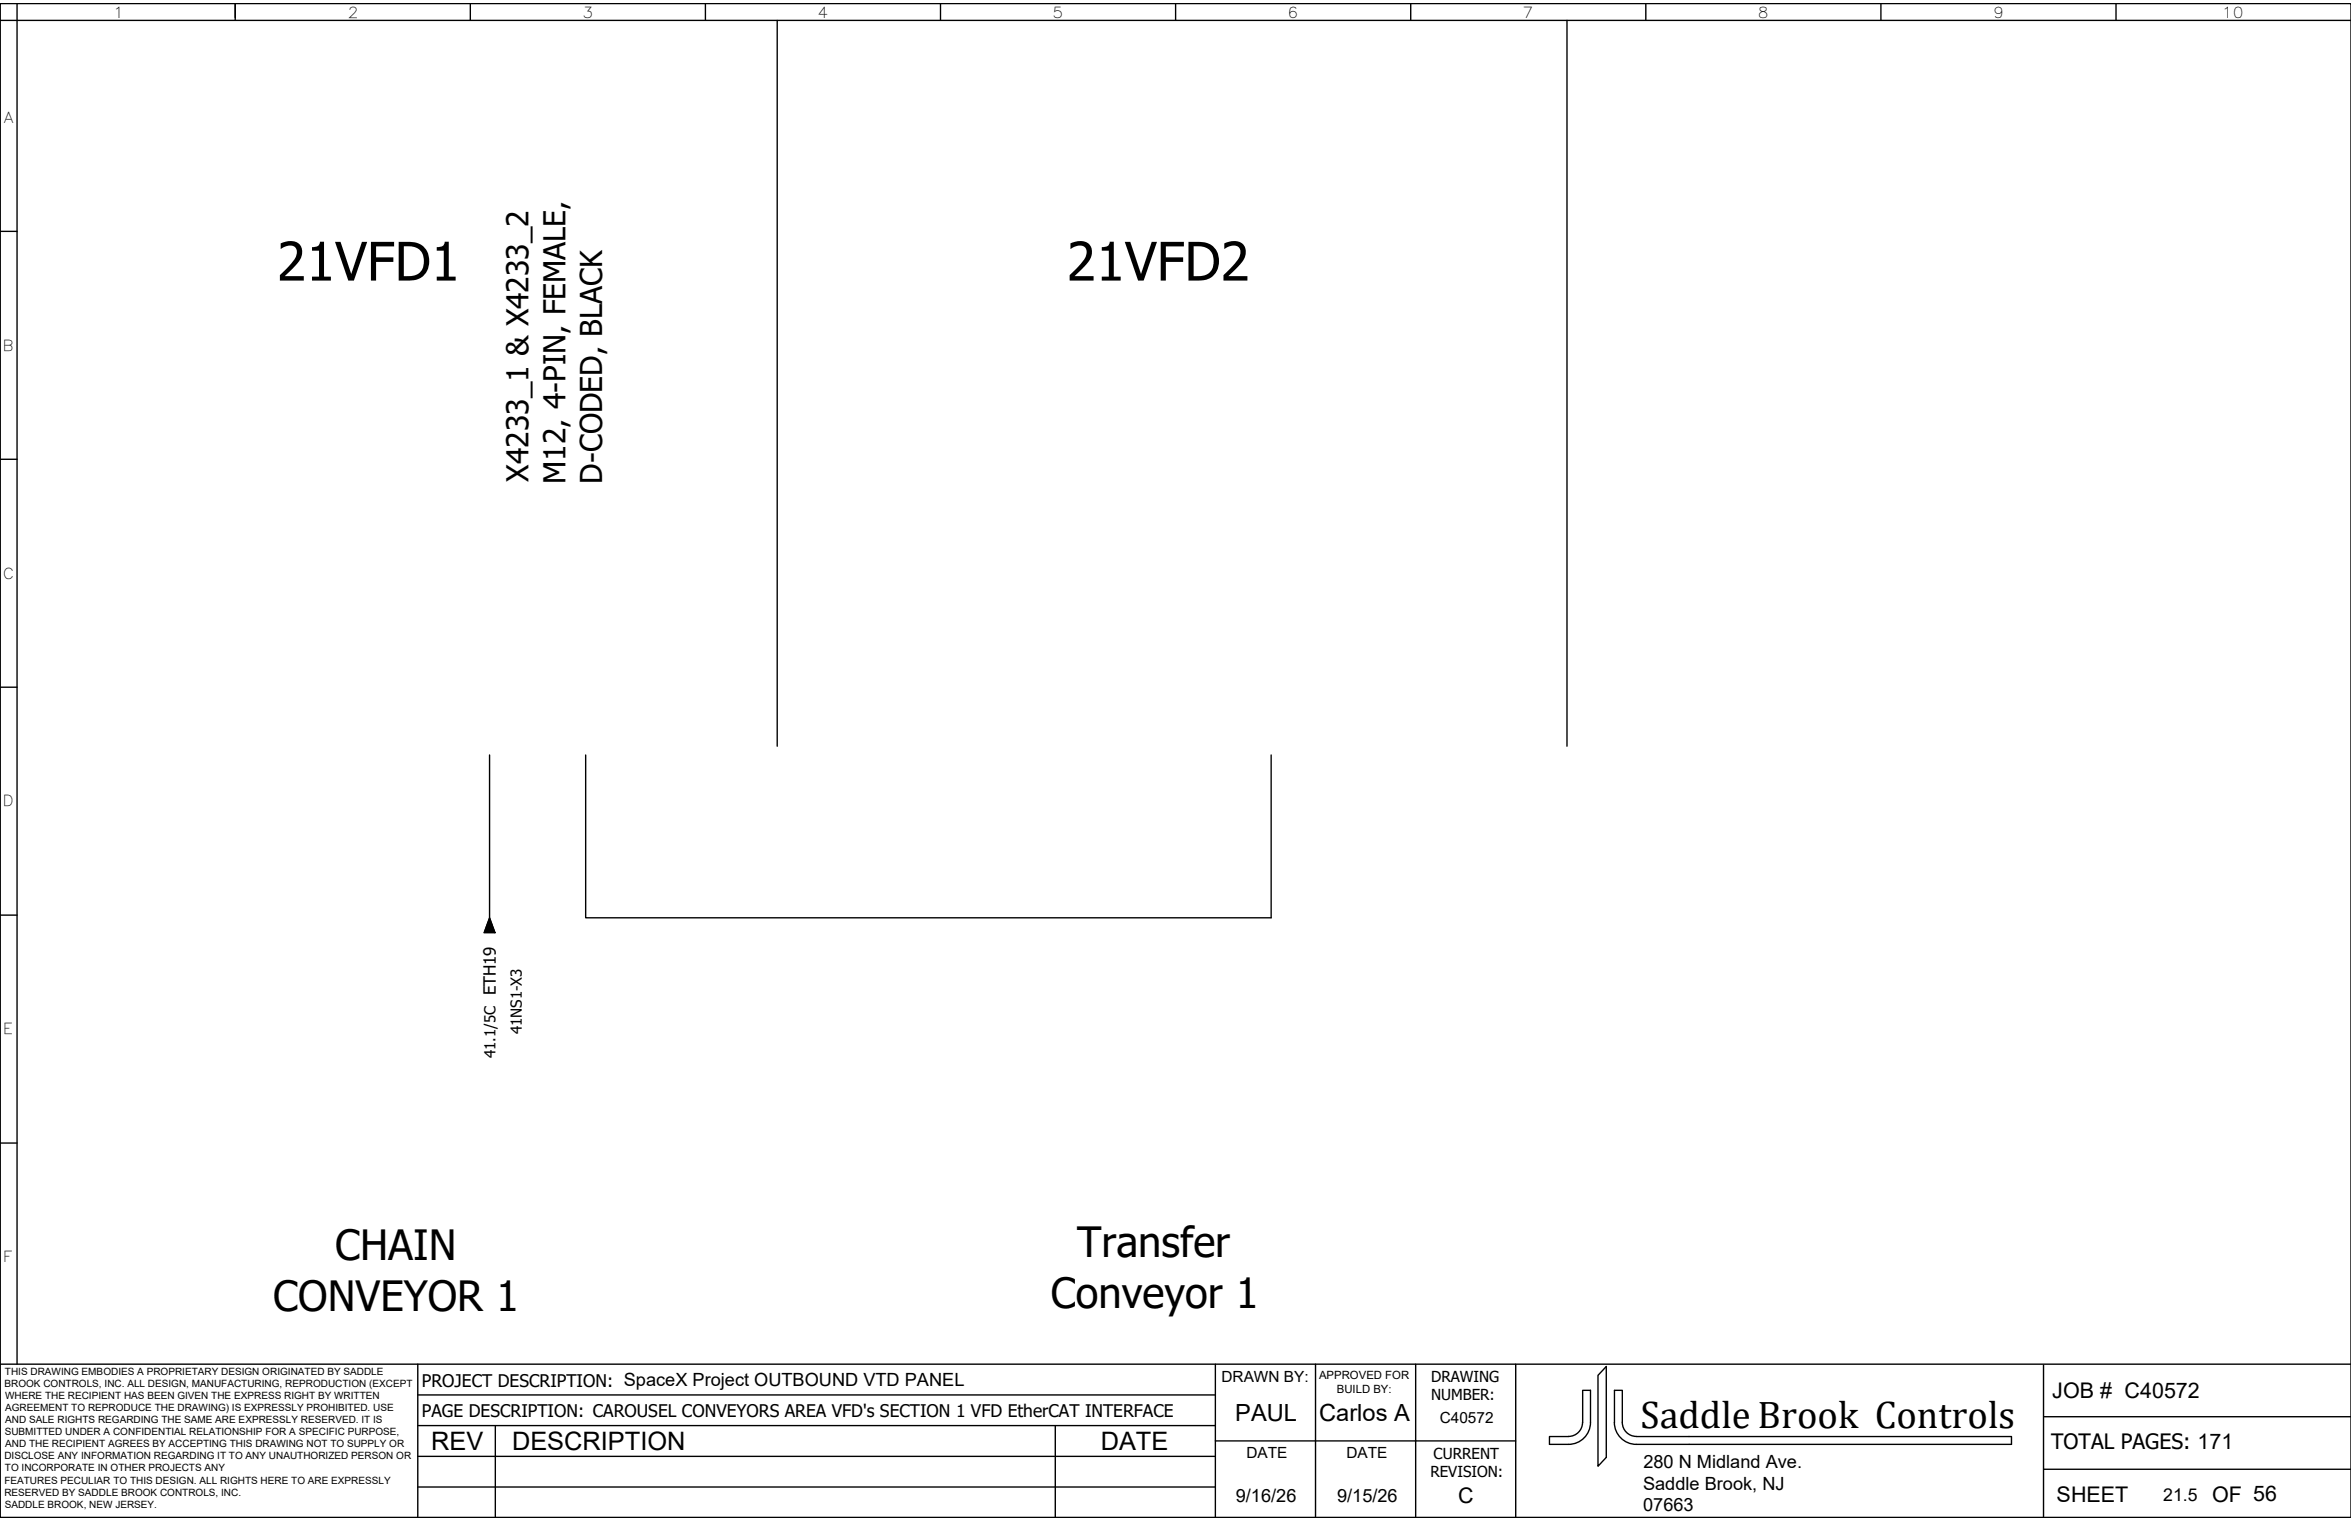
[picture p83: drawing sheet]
<svg xmlns="http://www.w3.org/2000/svg" width="432mm" height="279mm" viewBox="0 0 432 279" stroke-linecap="round" stroke-linejoin="round" font-family="sans-serif">
<defs><g id="words">
<g font-size="9.8">
<text x="50.9" y="51.5">21VFD1</text>
<text x="195.9" y="51.5">21VFD2</text>
</g>
<g font-size="7.7">
<text x="61.6" y="231.5">CHAIN</text>
<text x="197.8" y="231">Transfer</text>
<text x="50.2" y="240.9">CONVEYOR 1</text>
<text x="193" y="240.3">Conveyor 1</text>
</g>
<text font-size="7.1" x="301.3" y="262.4">Saddle Brook Controls</text>
<g font-size="5.5">
<text x="97" y="88.5" transform="rotate(-90 97 88.5)">X4233_1 &amp; X4233_2</text>
<text x="103.8" y="88.9" transform="rotate(-90 103.8 88.9)">M12, 4-PIN, FEMALE,</text>
<text x="110.6" y="88.9" transform="rotate(-90 110.6 88.9)">D-CODED, BLACK</text>
</g>
<g font-size="4.7">
<text x="79.2" y="266.3">REV</text>
<text x="94" y="266.4">DESCRIPTION</text>
<text x="202.2" y="266.3">DATE</text>
</g>
<g font-size="4.3">
<text x="226.9" y="261.1">PAUL</text>
<text x="242.3" y="261.1">Carlos A</text>
</g>
<g font-size="4">
<text x="376.9" y="256.8">JOB # C40572</text>
<text x="377.7" y="275.9">SHEET</text>
<text x="406.3" y="275.9">OF 56</text>
</g>
<g font-size="3.9">
<text x="376.7" y="266.3">TOTAL PAGES: 171</text>
<text x="267.8" y="276.1">C</text>
</g>
<g font-size="3.3">
<text x="301.8" y="269.6">280 N Midland Ave.</text>
<text x="227" y="275.9">9/16/26</text>
<text x="245.6" y="275.9">9/15/26</text>
<text x="301.8" y="273.6">Saddle Brook, NJ</text>
<text x="301.8" y="277.6">07663</text>
</g>
<g font-size="3.2">
<text x="77.5" y="254.8">PROJECT DESCRIPTION: SpaceX Project OUTBOUND VTD PANEL</text>
<text x="77.5" y="260.2">PAGE DESCRIPTION: CAROUSEL CONVEYORS AREA VFD's SECTION 1 VFD EtherCAT INTERFACE</text>
<text x="397.3" y="275.7">21.5</text>
</g>
<g font-size="2.8">
<text x="20.8" y="3.2">1</text>
<text x="63.9" y="3.2">2</text>
<text x="107" y="3.2">3</text>
<text x="150.2" y="3.2">4</text>
<text x="193.3" y="3.2">5</text>
<text x="236.5" y="3.2">6</text>
<text x="279.7" y="3.2">7</text>
<text x="322.9" y="3.2">8</text>
<text x="366" y="3.2">9</text>
<text x="408.1" y="3.2">10</text>
<text x=".7" y="22.5">A</text>
<text x=".5" y="64.4">B</text>
<text x=".5" y="106.3">C</text>
<text x=".5" y="148.1">D</text>
<text x=".6" y="190">E</text>
<text x="95.9" y="190" transform="rotate(-90 95.9 190)">41NS1-X3</text>
<text x="91" y="194.4" transform="rotate(-90 91 194.4)">41.1/5C ETH19</text>
<text x=".6" y="231.9">F</text>
<text x="224.3" y="253.8">DRAWN BY:</text>
<text x="262.8" y="253.9">DRAWING</text>
<text x="262.8" y="257.2">NUMBER:</text>
<text x="264.4" y="261.4">C40572</text>
<text x="228.9" y="267.9">DATE</text>
<text x="247.3" y="267.9">DATE</text>
<text x="263.3" y="267.9">CURRENT</text>
<text x="262.7" y="271.4">REVISION:</text>
</g>
<g font-size="2.1">
<text x="242.3" y="253.3">APPROVED FOR</text>
<text x="245.5" y="255.8">BUILD BY:</text>
</g>
<g font-size="1.8">
<text x=".8" y="254.8">BROOK CONTROLS, INC. ALL DESIGN, MANUFACTURING, REPRODUCTION (EXCEPT</text>
<text x=".9" y="252.6">THIS DRAWING EMBODIES A PROPRIETARY DESIGN ORIGINATED BY SADDLE</text>
<text x=".9" y="257">WHERE THE RECIPIENT HAS BEEN GIVEN THE EXPRESS RIGHT BY WRITTEN</text>
<text x=".9" y="263.7">SUBMITTED UNDER A CONFIDENTIAL RELATIONSHIP FOR A SPECIFIC PURPOSE,</text>
<text x="1" y="259.2">AGREEMENT TO REPRODUCE THE DRAWING) IS EXPRESSLY PROHIBITED. USE</text>
<text x="1" y="261.4">AND SALE RIGHTS REGARDING THE SAME ARE EXPRESSLY RESERVED. IT IS</text>
<text x=".8" y="268.1">DISCLOSE ANY INFORMATION REGARDING IT TO ANY UNAUTHORIZED PERSON OR</text>
<text x="1" y="265.9">AND THE RECIPIENT AGREES BY ACCEPTING THIS DRAWING NOT TO SUPPLY OR</text>
<text x=".8" y="272.5">FEATURES PECULIAR TO THIS DESIGN. ALL RIGHTS HERE TO ARE EXPRESSLY</text>
<text x=".8" y="274.7">RESERVED BY SADDLE BROOK CONTROLS, INC.</text>
<text x=".9" y="270.3">TO INCORPORATE IN OTHER PROJECTS ANY</text>
<text x=".9" y="276.9">SADDLE BROOK, NEW JERSEY.</text>
</g>
</g></defs>
<!-- layer: WIRES -->
<path d="M0 278.8h.1" fill="none" stroke="#000" stroke-width=".25"/>
<!-- layer: 0 -->
<g fill="none" stroke="#000" stroke-width=".25">
<path d="M0 .7h431.8v278.1h-431.8zM0 3.7h431.8M3.1 .7v249.9M43.2 .7v3M86.4 .7v3M129.6 .7v3M142.7 3.7v133.4M172.7 .7v3M215.9 .7v3M259.1 .7v3M287.8 3.7v133.4M302.3 .7v3"/>
<path d="M345.5 .7v3M388.6 .7v3M0 42.5h3.1M0 84.4h3.1M0 126.2h3.1M89.9 138.7v29.9M107.6 138.7v29.9h125.9v-29.9M0 168.1h3.1M89.9 168.6l1 2.7h-2zM0 210h3.1M0 250.6h431.8M76.7 250.6v28.2"/>
<path d="M76.7 256.2h146.5M223.2 250.6v28.2M241.6 250.6v28.2M260 250.6v28.2M278.4 250.6v28.2M295 251v16.7l-1.5 1.6v-16.7zM375.3 250.8v28M76.7 273.2h146.5M76.7 267.5h146.5M76.7 261.9h146.5M91 261.9v16.9M193.8 261.9v16.9"/>
<path d="M223.2 264.7h55.2M290.7 261.3a2.57 2.57 0 0 1-2.6 2.6h-3.5M290.7 261.3v-5.9h1.4v5.9a4 4 0 0 1-4 4h-3.5v-1.4M296.5 261.3a4 4 0 0 0 4 4h68.9v-1.4h-68.9a2.61 2.61 0 0 1-2.5-2.6v-5.9h-1.5v5.9M375.3 269.9h56.5M375.3 260.2h56.5"/>
</g>
<path d="M89.9 168.6l1 2.7h-2z" fill="#000" stroke="#000" stroke-width=".18"/>
<use href="#words"/>
</svg>
